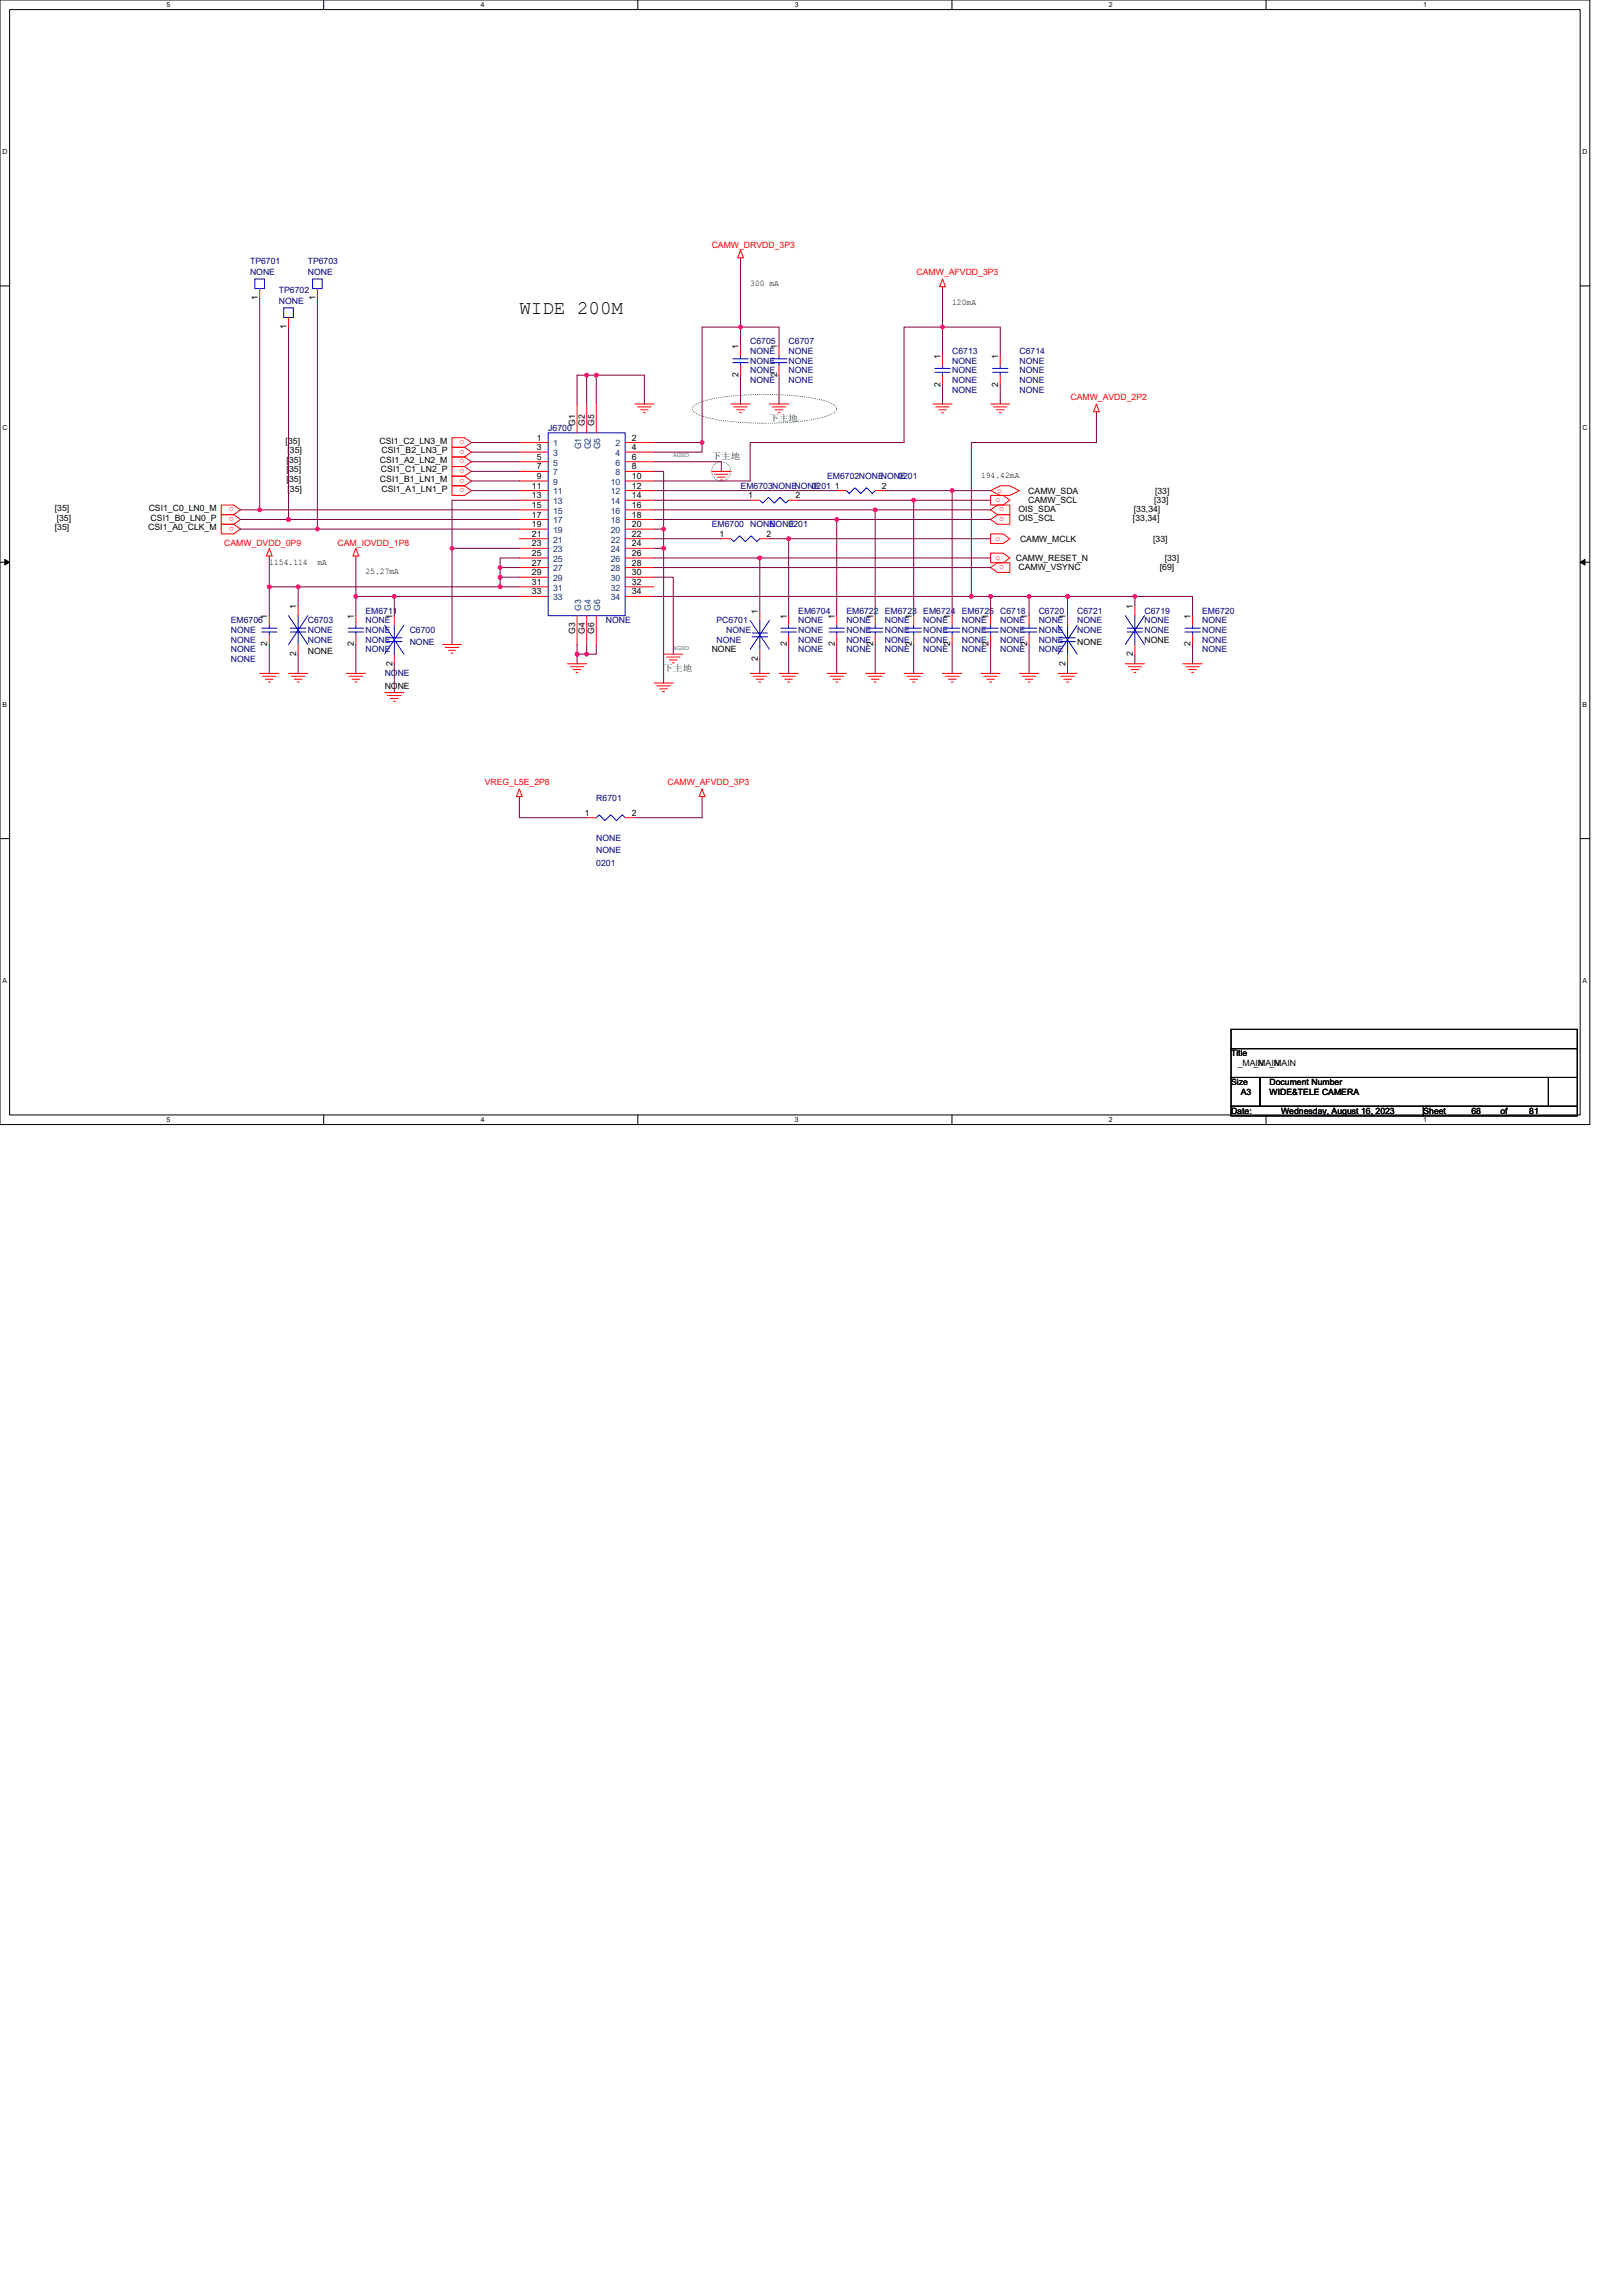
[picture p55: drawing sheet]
<svg xmlns="http://www.w3.org/2000/svg" width="210mm" height="297mm" viewBox="0 0 210 297" stroke-linecap="round" stroke-linejoin="round" font-family="sans-serif">
<defs><g id="words">
<text font-size="2.5" x="67.2" y="40.7">WIDE 200M</text>
<g font-size="1.1" fill="#000080">
<text x="32.4" y="34.1">TP6701</text>
<text x="32.4" y="35.6">NONE</text>
<text x="39.8" y="34.1">TP6703</text>
<text x="39.8" y="35.6">NONE</text>
<text x="36.1" y="37.8">TP6702</text>
<text x="36.1" y="39.3">NONE</text>
<text x="97.1" y="44.6">C6705</text>
<text x="97.1" y="45.8">NONE</text>
<text x="97.1" y="47.1">NONE</text>
<text x="102.1" y="44.6">C6707</text>
<text x="102.1" y="45.8">NONE</text>
<text x="102.1" y="47.1">NONE</text>
<text x="123.2" y="45.8">C6713</text>
<text x="123.2" y="47.1">NONE</text>
<text x="131.9" y="45.8">C6714</text>
<text x="131.9" y="47.1">NONE</text>
<text x="97.1" y="48.3">NONE</text>
<text x="97.1" y="49.5">NONE</text>
<text x="102.1" y="49.5">NONE</text>
<text x="102.1" y="48.3">NONE</text>
<text x="123.2" y="50.8">NONE</text>
<text x="123.2" y="49.5">NONE</text>
<text x="123.2" y="48.3">NONE</text>
<text x="131.9" y="48.3">NONE</text>
<text x="131.9" y="49.5">NONE</text>
<text x="131.9" y="50.8">NONE</text>
<text x="70.9" y="55.8">J6700</text>
<text x="95.8" y="63.2">EM6703NONENONE</text>
<text x="105" y="63.2">0201</text>
<text x="107" y="62">EM6702NONENONE</text>
<text x="116.2" y="62">0201</text>
<text x="92.1" y="68.2">EM6700</text>
<text x="97.1" y="68.2">NONE</text>
<text x="99.6" y="68.2">NONE</text>
<text x="102.1" y="68.2">0201</text>
<text x="29.9" y="80.7">EM6706</text>
<text x="29.9" y="81.9">NONE</text>
<text x="29.9" y="83.1">NONE</text>
<text x="39.8" y="80.7">C6703</text>
<text x="39.8" y="81.9">NONE</text>
<text x="39.8" y="83.1">NONE</text>
<text x="47.3" y="79.4">EM6711</text>
<text x="47.3" y="80.7">NONE</text>
<text x="47.3" y="83.1">NONE</text>
<text x="47.3" y="81.9">NONE</text>
<text x="53" y="81.9">C6700</text>
<text x="53" y="83.4">NONE</text>
<text x="78.4" y="80.7">NONE</text>
<text x="92.7" y="80.7">PC6701</text>
<text x="92.7" y="83.1">NONE</text>
<text x="94" y="81.9">NONE</text>
<text x="103.3" y="79.4">EM6704</text>
<text x="103.3" y="80.7">NONE</text>
<text x="103.3" y="83.1">NONE</text>
<text x="103.3" y="81.9">NONE</text>
<text x="109.5" y="79.4">EM6722</text>
<text x="109.5" y="80.7">NONE</text>
<text x="109.5" y="83.1">NONE</text>
<text x="109.5" y="81.9">NONE</text>
<text x="114.5" y="79.4">EM6723</text>
<text x="114.5" y="80.7">NONE</text>
<text x="114.5" y="83.1">NONE</text>
<text x="114.5" y="81.9">NONE</text>
<text x="119.5" y="79.4">EM6724</text>
<text x="119.5" y="80.7">NONE</text>
<text x="119.5" y="83.1">NONE</text>
<text x="119.5" y="81.9">NONE</text>
<text x="124.5" y="79.4">EM6725</text>
<text x="124.5" y="80.7">NONE</text>
<text x="124.5" y="83.1">NONE</text>
<text x="124.5" y="81.9">NONE</text>
<text x="129.4" y="79.4">C6718</text>
<text x="129.4" y="80.7">NONE</text>
<text x="129.4" y="83.1">NONE</text>
<text x="129.4" y="81.9">NONE</text>
<text x="134.4" y="79.4">C6720</text>
<text x="134.4" y="80.7">NONE</text>
<text x="134.4" y="83.1">NONE</text>
<text x="134.4" y="81.9">NONE</text>
<text x="139.4" y="79.4">C6721</text>
<text x="139.4" y="80.7">NONE</text>
<text x="139.4" y="81.9">NONE</text>
<text x="148.1" y="79.4">C6719</text>
<text x="148.1" y="80.7">NONE</text>
<text x="148.1" y="81.9">NONE</text>
<text x="155.6" y="79.4">EM6720</text>
<text x="155.6" y="80.7">NONE</text>
<text x="155.6" y="83.1">NONE</text>
<text x="155.6" y="81.9">NONE</text>
<text x="29.9" y="85.6">NONE</text>
<text x="29.9" y="84.4">NONE</text>
<text x="47.3" y="84.4">NONE</text>
<text x="49.8" y="87.5">NONE</text>
<text x="103.3" y="84.4">NONE</text>
<text x="109.5" y="84.4">NONE</text>
<text x="114.5" y="84.4">NONE</text>
<text x="119.5" y="84.4">NONE</text>
<text x="124.5" y="84.4">NONE</text>
<text x="129.4" y="84.4">NONE</text>
<text x="134.4" y="84.4">NONE</text>
<text x="155.6" y="84.4">NONE</text>
<text x="77.2" y="103.7">R6701</text>
<text x="77.2" y="108.8">NONE</text>
<text x="77.2" y="110.4">NONE</text>
<text x="77.2" y="112">0201</text>
</g>
<g font-size="1.1" fill="#f00">
<text x="92.1" y="32.1">CAMW_DRVDD_3P3</text>
<text x="118.6" y="35.6">CAMW_AFVDD_3P3</text>
<text x="138.5" y="51.8">CAMW_AVDD_2P2</text>
<text x="60.1" y="59.4" transform="rotate(-180 60.1 59.4)">o</text>
<text x="60.1" y="58.2" transform="rotate(-180 60.1 58.2)">o</text>
<text x="60.1" y="56.9" transform="rotate(-180 60.1 56.9)">o</text>
<text x="30.2" y="65.7" transform="rotate(-180 30.2 65.7)">o</text>
<text x="60.1" y="63.2" transform="rotate(-180 60.1 63.2)">o</text>
<text x="60.1" y="61.9" transform="rotate(-180 60.1 61.9)">o</text>
<text x="60.1" y="60.7" transform="rotate(-180 60.1 60.7)">o</text>
<text x="128.8" y="65">o</text>
<text x="129.1" y="63.7">o</text>
<text x="129.9" y="65.7" transform="rotate(-180 129.9 65.7)">o</text>
<text x="29" y="70.7">CAMW_DVDD_0P9</text>
<text x="30.2" y="68.1" transform="rotate(-180 30.2 68.1)">o</text>
<text x="30.2" y="66.9" transform="rotate(-180 30.2 66.9)">o</text>
<text x="43.7" y="70.7">CAM_IOVDD_1P8</text>
<text x="128.8" y="70">o</text>
<text x="129.9" y="66.9" transform="rotate(-180 129.9 66.9)">o</text>
<text x="128.8" y="72.5">o</text>
<text x="129.9" y="73.1" transform="rotate(-180 129.9 73.1)">o</text>
<text x="62.7" y="101.6">VREG_L5E_2P8</text>
<text x="86.4" y="101.6">CAMW_AFVDD_3P3</text>
</g>
<g font-size="1.1">
<text x="33.4" y="38.8" transform="rotate(-90 33.4 38.8)">1</text>
<text x="40.8" y="38.8" transform="rotate(-90 40.8 38.8)">1</text>
<text x="97.1" y="37">300 mA</text>
<text x="123.2" y="39.5">120mA</text>
<text x="37.1" y="42.6" transform="rotate(-90 37.1 42.6)">1</text>
<text x="95.6" y="45.2" transform="rotate(-90 95.6 45.2)">1</text>
<text x="100.6" y="45.2" transform="rotate(-90 100.6 45.2)">1</text>
<text x="121.7" y="46.4" transform="rotate(-90 121.7 46.4)">1</text>
<text x="129.2" y="46.4" transform="rotate(-90 129.2 46.4)">1</text>
<text x="95.6" y="48.8" transform="rotate(-90 95.6 48.8)">2</text>
<text x="100.6" y="48.8" transform="rotate(-90 100.6 48.8)">2</text>
<text x="121.7" y="50" transform="rotate(-90 121.7 50)">2</text>
<text x="129.2" y="50" transform="rotate(-90 129.2 50)">2</text>
<text x="37" y="57.4">[35]</text>
<text x="37.1" y="59.9">[35]</text>
<text x="37.2" y="58.6">[35]</text>
<text x="49.1" y="57.4">CSI1_C2_LN3_M</text>
<text x="49.2" y="59.9">CSI1_A2_LN2_M</text>
<text x="49.4" y="58.6">CSI1_B2_LN3_P</text>
<text x="69.5" y="57">1</text>
<text x="69.5" y="58.2">3</text>
<text x="69.5" y="59.5">5</text>
<text x="74.4" y="55.1" transform="rotate(-90 74.4 55.1)">G1</text>
<text x="75.7" y="55.1" transform="rotate(-90 75.7 55.1)">G2</text>
<text x="76.9" y="55.1" transform="rotate(-90 76.9 55.1)">G5</text>
<text x="81.8" y="57">2</text>
<text x="81.8" y="58.2">4</text>
<text x="81.8" y="59.5">6</text>
<text x="37.1" y="62.4">[35]</text>
<text x="37.1" y="61.1">[35]</text>
<text x="37.2" y="63.6">[35]</text>
<text x="49.2" y="62.4">CSI1_B1_LN1_M</text>
<text x="49.3" y="61.1">CSI1_C1_LN2_P</text>
<text x="49.4" y="63.6">CSI1_A1_LN1_P</text>
<text x="68.8" y="63.2">11</text>
<text x="68.8" y="64.5">13</text>
<text x="68.8" y="65.7">15</text>
<text x="69.5" y="60.7">7</text>
<text x="69.5" y="62">9</text>
<text x="81.8" y="60.7">8</text>
<text x="81.8" y="62">10</text>
<text x="81.8" y="63.2">12</text>
<text x="81.8" y="64.5">14</text>
<text x="81.8" y="65.7">16</text>
<text x="96.8" y="64.5">1</text>
<text x="102.9" y="64.5">2</text>
<text x="108" y="63.2">1</text>
<text x="114.1" y="63.2">2</text>
<text x="127" y="61.9">194.42mA</text>
<text x="133.1" y="65.1">CAMW_SCL</text>
<text x="133.1" y="63.9">CAMW_SDA</text>
<text x="149.4" y="65.1">[33]</text>
<text x="149.5" y="63.9">[33]</text>
<text x="7.1" y="68.6">[35]</text>
<text x="7.1" y="66.1">[35]</text>
<text x="7.3" y="67.3">[35]</text>
<text x="19.2" y="68.6">CSI1_A0_CLK_M</text>
<text x="19.2" y="66.1">CSI1_C0_LN0_M</text>
<text x="19.5" y="67.3">CSI1_B0_LN0_P</text>
<text x="68.8" y="67">17</text>
<text x="68.8" y="68.2">19</text>
<text x="68.8" y="69.4">21</text>
<text x="68.8" y="70.7">23</text>
<text x="68.8" y="71.9">25</text>
<text x="81.8" y="67">18</text>
<text x="81.8" y="68.2">20</text>
<text x="81.8" y="69.4">22</text>
<text x="81.8" y="70.7">24</text>
<text x="81.8" y="71.9">26</text>
<text x="93.1" y="69.4">1</text>
<text x="99.2" y="69.4">2</text>
<text x="131.8" y="67.5">OIS_SCL</text>
<text x="131.8" y="66.2">OIS_SDA</text>
<text x="132" y="70.1">CAMW_MCLK</text>
<text x="146.6" y="67.5">[33,34]</text>
<text x="146.7" y="66.2">[33,34]</text>
<text x="149.2" y="70.1">[33]</text>
<text x="34.8" y="73.1">1154.114</text>
<text x="41.1" y="73.1">mA</text>
<text x="47.3" y="74.3">25.27mA</text>
<text x="68.8" y="73.2">27</text>
<text x="68.8" y="74.4">29</text>
<text x="68.8" y="75.7">31</text>
<text x="68.8" y="76.9">33</text>
<text x="81.8" y="73.2">28</text>
<text x="81.8" y="74.4">30</text>
<text x="81.8" y="75.7">32</text>
<text x="81.8" y="76.9">34</text>
<text x="131.5" y="72.6">CAMW_RESET_N</text>
<text x="131.8" y="73.7">CAMW_VSYNC</text>
<text x="150.1" y="73.7">[69]</text>
<text x="150.7" y="72.6">[33]</text>
<text x="34.6" y="83.6" transform="rotate(-90 34.6 83.6)">2</text>
<text x="34.6" y="80" transform="rotate(-90 34.6 80)">1</text>
<text x="38.3" y="78.8" transform="rotate(-90 38.3 78.8)">1</text>
<text x="45.8" y="83.6" transform="rotate(-90 45.8 83.6)">2</text>
<text x="45.8" y="80" transform="rotate(-90 45.8 80)">1</text>
<text x="50.8" y="80" transform="rotate(-90 50.8 80)">1</text>
<text x="74.4" y="82" transform="rotate(-90 74.4 82)">G3</text>
<text x="75.7" y="82" transform="rotate(-90 75.7 82)">G4</text>
<text x="76.9" y="82" transform="rotate(-90 76.9 82)">G6</text>
<text x="98.1" y="79.4" transform="rotate(-90 98.1 79.4)">1</text>
<text x="101.8" y="83.6" transform="rotate(-90 101.8 83.6)">2</text>
<text x="101.8" y="80" transform="rotate(-90 101.8 80)">1</text>
<text x="108" y="83.6" transform="rotate(-90 108 83.6)">2</text>
<text x="108" y="80" transform="rotate(-90 108 80)">1</text>
<text x="113" y="83.6" transform="rotate(-90 113 83.6)">2</text>
<text x="113" y="80" transform="rotate(-90 113 80)">1</text>
<text x="118" y="83.6" transform="rotate(-90 118 83.6)">2</text>
<text x="118" y="80" transform="rotate(-90 118 80)">1</text>
<text x="123" y="83.6" transform="rotate(-90 123 83.6)">2</text>
<text x="123" y="80" transform="rotate(-90 123 80)">1</text>
<text x="127.9" y="83.6" transform="rotate(-90 127.9 83.6)">2</text>
<text x="127.9" y="80" transform="rotate(-90 127.9 80)">1</text>
<text x="132.9" y="83.6" transform="rotate(-90 132.9 83.6)">2</text>
<text x="132.9" y="80" transform="rotate(-90 132.9 80)">1</text>
<text x="137.9" y="80" transform="rotate(-90 137.9 80)">1</text>
<text x="139.4" y="83.4">NONE</text>
<text x="146.6" y="78.8" transform="rotate(-90 146.6 78.8)">1</text>
<text x="148.1" y="83.1">NONE</text>
<text x="154.1" y="83.6" transform="rotate(-90 154.1 83.6)">2</text>
<text x="154.1" y="80" transform="rotate(-90 154.1 80)">1</text>
<text x="38.3" y="84.9" transform="rotate(-90 38.3 84.9)">2</text>
<text x="39.8" y="84.6">NONE</text>
<text x="49.8" y="89.1">NONE</text>
<text x="50.8" y="86.1" transform="rotate(-90 50.8 86.1)">2</text>
<text x="92.1" y="84.4">NONE</text>
<text x="98.1" y="85.5" transform="rotate(-90 98.1 85.5)">2</text>
<text x="137.9" y="86.1" transform="rotate(-90 137.9 86.1)">2</text>
<text x="146.6" y="84.9" transform="rotate(-90 146.6 84.9)">2</text>
<text x="75.7" y="105.5">1</text>
<text x="81.8" y="105.5">2</text>
<text x="159.3" y="136.7">Title</text>
<text x="160.2" y="137.9">_MAIN _MAIN</text>
<text x="162.2" y="137.9">_MAIN</text>
<text x="159.3" y="140.4">Size</text>
<text x="160.6" y="141.6">A3</text>
<text x="164.3" y="140.4">Document Number</text>
<text x="164.3" y="141.6">WIDE&amp;TELE CAMERA</text>
<text x="159.3" y="144.1">Date:</text>
<text x="165.8" y="144.1">Wednesday, August 16, 2023</text>
<text x="184.2" y="144.1">Sheet</text>
<text x="190.4" y="144.1">68</text>
<text x="194.2" y="144.1">of</text>
<text x="197.9" y="144.1">81</text>
</g>
<g font-size="1.1" fill="#004080">
<text x="71.6" y="57.8">1</text>
<text x="71.6" y="59">3</text>
<text x="75.2" y="58.1" transform="rotate(-90 75.2 58.1)">G1</text>
<text x="76.4" y="58.1" transform="rotate(-90 76.4 58.1)">G2</text>
<text x="77.7" y="58.1" transform="rotate(-90 77.7 58.1)">G5</text>
<text x="79.7" y="57.8">2</text>
<text x="79.7" y="59">4</text>
<text x="71.6" y="60.2">5</text>
<text x="71.6" y="61.5">7</text>
<text x="71.6" y="62.7">9</text>
<text x="71.6" y="64">11</text>
<text x="71.6" y="65.2">13</text>
<text x="79" y="62.7">10</text>
<text x="79" y="64">12</text>
<text x="79" y="65.2">14</text>
<text x="79.7" y="60.2">6</text>
<text x="79.7" y="61.5">8</text>
<text x="71.6" y="66.5">15</text>
<text x="71.6" y="67.7">17</text>
<text x="71.6" y="69">19</text>
<text x="71.6" y="70.2">21</text>
<text x="71.6" y="71.4">23</text>
<text x="79" y="66.5">16</text>
<text x="79" y="67.7">18</text>
<text x="79" y="69">20</text>
<text x="79" y="70.2">22</text>
<text x="79" y="71.4">24</text>
<text x="71.6" y="72.7">25</text>
<text x="71.6" y="73.9">27</text>
<text x="71.6" y="75.2">29</text>
<text x="71.6" y="76.4">31</text>
<text x="71.6" y="77.7">33</text>
<text x="79" y="72.7">26</text>
<text x="79" y="73.9">28</text>
<text x="79" y="75.2">30</text>
<text x="79" y="76.4">32</text>
<text x="79" y="77.7">34</text>
<text x="75.2" y="79" transform="rotate(-90 75.2 79)">G3</text>
<text x="76.4" y="79" transform="rotate(-90 76.4 79)">G4</text>
<text x="77.7" y="79" transform="rotate(-90 77.7 79)">G6</text>
</g>
<g font-size="1.1" fill="#008000">
<text x="92.1" y="59.4">单放单</text>
<text x="99.6" y="54.4">单放单</text>
<text x="85.9" y="86.8">单放单</text>
</g>
<g font-size=".9">
<text x="21.6" y=".9">5</text>
<text x="62.2" y=".9">4</text>
<text x="102.9" y=".9">3</text>
<text x="143.5" y=".9">2</text>
<text x="184.2" y=".9">1</text>
<text x=".3" y="19.9">D</text>
<text x="204.8" y="19.9">D</text>
<text x=".3" y="55.7">C</text>
<text x="204.8" y="55.7">C</text>
<text x=".3" y="91.4">B</text>
<text x="204.8" y="91.4">B</text>
<text x=".3" y="127.2">A</text>
<text x="204.8" y="127.2">A</text>
<text x="21.6" y="145.2">5</text>
<text x="62.2" y="145.2">4</text>
<text x="102.9" y="145.2">3</text>
<text x="143.5" y="145.2">2</text>
<text x="184.2" y="145.2">1</text>
</g>
<g font-size=".9" fill="#008000">
<text x="87.1" y="59.2">AGND</text>
<text x="87.1" y="84.1">AGND</text>
</g>
</g></defs>
<path d="M0 0h205.7v145.5h-205.7zM1.2 1.2h203.3v143h-203.3z" fill="none" stroke="#000" stroke-width=".13"/>
<g fill="#fff">
<path d="M21.6 .1h.5v1h-.5z"/>
<path d="M21.6 144.4h.5v1h-.5z"/>
</g>
<path d="M41.9 0v1.2M41.9 144.2v1.3" fill="none" stroke="#000" stroke-width=".13"/>
<g fill="#fff">
<path d="M62.2 .1h.5v1h-.5z"/>
<path d="M62.2 144.4h.5v1h-.5z"/>
</g>
<path d="M82.5 0v1.2M82.5 144.2v1.3" fill="none" stroke="#000" stroke-width=".13"/>
<g fill="#fff">
<path d="M102.9 .1h.5v1h-.5z"/>
<path d="M102.9 144.4h.5v1h-.5z"/>
</g>
<path d="M123.2 0v1.2M123.2 144.2v1.3" fill="none" stroke="#000" stroke-width=".13"/>
<g fill="#fff">
<path d="M143.5 .1h.5v1h-.5z"/>
<path d="M143.5 144.4h.5v1h-.5z"/>
</g>
<path d="M163.8 0v1.2M163.8 144.2v1.3" fill="none" stroke="#000" stroke-width=".13"/>
<g fill="#fff">
<path d="M184.2 .1h.5v1h-.5z"/>
<path d="M184.2 144.4h.5v1h-.5z"/>
<path d="M.3 19.1h.7v1h-.7z"/>
<path d="M204.8 19.1h.6v1h-.6z"/>
<path d="M.3 54.9h.7v1h-.7z"/>
<path d="M204.8 54.9h.6v1h-.6z"/>
</g>
<path d="M0 37h1.2M204.5 37h1.2" fill="none" stroke="#000" stroke-width=".13"/>
<g fill="#fff">
<path d="M.3 90.6h.6v1h-.6z"/>
<path d="M204.8 90.6h.6v1h-.6z"/>
</g>
<path d="M0 72.7h1.2M.6 72.4l.6 .3-.6 .4zM204.5 72.7l.6-.3v.7zM204.5 72.7h1.2" fill="none" stroke="#000" stroke-width=".13"/>
<path d="M.6 72.4l.6 .3-.6 .4zM204.5 72.7l.6-.3v.7z" fill="#000"/>
<g fill="#fff">
<path d="M.3 126.4h.6v1h-.6z"/>
<path d="M204.8 126.4h.6v1h-.6z"/>
</g>
<path d="M0 108.5h1.2M204.5 108.5h1.2M159.3 133.2h44.8v2.5h-44.8zM159.3 135.7h44.8v3.7h-44.8zM159.3 139.4h3.7v3.7h-3.7zM163 139.4h37.4v3.7h-37.4zM200.4 139.4h3.7v3.7h-3.7zM159.3 143.1h24.9v1.3h-24.9zM184.2 143.1h19.9v1.3h-19.9z" fill="none" stroke="#000" stroke-width=".13"/>
<g fill="none" stroke="#008000" stroke-width=".13">
<path d="M89.7 52.6a5.1 5.1 0 0 1 2.6-1 38.8 38.8 0 0 1 14.2 .2l1.3 .5 .4 .3 .1 .3-.1 .3a5.1 5.1 0 0 1-2.7 1 38.6 38.6 0 0 1-14.1-.2l-1.3-.5-.4-.3-.1-.3z"/>
<circle cx="93.3" cy="61" r="1.24"/>
</g>
<g fill="none" stroke="#f00" stroke-width=".13">
<path d="M33.6 37.3v1.3M41.1 37.3v1.3M95.8 33.4v.2M95.8 32.4l.4 1h-.7zM122 37.1v.2M122 36.1l.3 1h-.7zM37.3 41.1v1.2M58.5 56.6h1.6l.9 .6-.9 .7h-1.6zM60.1 59.1h-1.6v1.3h1.6M60.1 57.9h-1.6v1.2h1.6M60.1 59.1l.9 .6-.9 .7M60.1 57.9l.9 .6-.9 .6"/>
<path d="M67.2 57.2h3.7M67.2 58.5h3.7M67.2 59.7h3.7M74.7 52.3v3.7M75.9 52.3v3.7M77.2 52.3v3.7M80.9 57.2h3.7M80.9 58.5h3.7M80.9 59.7h3.7M82.1 52.3h2.5M82.5 52.6h1.8M82.9 53h1"/>
<path d="M83.3 53.4h.2M94.6 52.3h2.5M95 52.6h1.7M95.3 53h1M95.7 53.4h.3M95.8 44.8v1.2M95.8 47.3v1.2M99.6 52.3h2.5M99.9 52.6h1.8M100.3 53h1M100.7 53.4h.2M100.8 44.8v1.2"/>
<path d="M100.8 47.3v1.2M120.7 52.3h2.5M121.1 52.6h1.7M121.5 53h1M121.8 53.4h.3M122 46v1.3M122 48.5v1.3M128.2 52.3h2.5M128.6 52.6h1.7M128.9 53h1M129.3 53.4h.3M129.4 46v1.3"/>
<path d="M129.4 48.5v1.3M141.9 53.3v.2M141.9 52.3l.4 1h-.8zM28.6 67.8h1.6l.9 .7-.9 .6h-1.6zM28.6 65.3h1.6l.9 .7-.9 .6h-1.6zM30.2 66.6h-1.6v1.2h1.6M30.2 66.6l.9 .6-.9 .6M34.8 71.9v.3M34.8 79.7v1.2M34.8 70.9l.4 1h-.7zM38.6 78.4v1.3M46.1 70.9l.3 1h-.7z"/>
<path d="M46.1 71.9v.3M46.1 79.7v1.2M51 79.7v1.2M58.5 62.9h1.6l.9 .6-.9 .6h-1.6zM60.1 61.6h-1.6v1.3h1.6M60.1 60.4h-1.6v1.2h1.6M60.1 61.6l.9 .6-.9 .7M60.1 60.4l.9 .6-.9 .6M67.2 61h3.7M67.2 62.2h3.7M67.2 63.5h3.7M67.2 64.7h3.7"/>
<path d="M67.2 66h3.7M67.2 67.2h3.7M67.2 68.5h3.7M67.2 69.7h3.7M67.2 70.9h3.7M67.2 72.2h3.7M67.2 73.4h3.7M67.2 74.7h3.7M67.2 75.9h3.7M67.2 77.2h3.7M74.7 79.7v3.7M75.9 79.7v3.7"/>
<path d="M77.2 79.7v3.7M80.9 61h3.7M80.9 62.2h3.7M80.9 63.5h3.7M80.9 64.7h3.7M80.9 66h3.7M80.9 67.2h3.7M80.9 68.5h3.7M80.9 69.7h3.7M80.9 70.9h3.7M80.9 72.2h3.7M80.9 73.4h3.7"/>
<path d="M80.9 74.7h3.7M80.9 75.9h3.7M80.9 77.2h3.7M92.1 61h2.5M92.5 61.4h1.7M92.9 61.7h.9M93.2 62.1h.3M93.3 69.7h1.3M97.1 64.7h1.2M98.3 69.7h1.3M98.3 79v1.3M102.1 79.7v1.2"/>
<path d="M102.1 64.7h1.2M108.3 63.5h1.2M108.3 79.7v1.2M113.3 79.7v1.2M113.3 63.5h1.2M118.2 79.7v1.2M123.2 79.7v1.2M128.2 67.2l.9-.6h1.6v1.2h-1.6zM128.2 66l.9-.7h1.6v1.3h-1.6zM128.2 73.4l.9-.6h1.6v1.3h-1.6zM128.2 63.5l1.2-.6h1.3l1.2 .6-1.2 .6h-1.3zM128.2 79.7v1.2"/>
<path d="M128.2 71.6h1.6l.9 .6-.9 .6h-1.6zM128.2 69.1h1.6l.9 .6-.9 .6h-1.6zM128.2 64.1h1.6l.9 .6-.9 .6h-1.6zM133.2 79.7v1.2M138.2 79.7v1.2M146.9 78.4v1.3M154.3 79.7v1.2M33.6 87.1h2.5M34 87.5h1.7M34.4 87.9h.9M34.7 88.2h.3M34.8 82.1v1.3"/>
<path d="M37.3 87.1h2.5M37.7 87.5h1.8M38.1 87.9h1M38.5 88.2h.2M38.6 83.4v1.2M44.8 87.1h2.5M45.2 87.5h1.7M45.6 87.9h.9M45.9 88.2h.3M46.1 82.1v1.3M49.8 89.6h2.5M50.2 90h1.7"/>
<path d="M50.5 90.4h1M50.9 90.7h.3M51 84.6v1.3M57.3 83.4h2.4M57.6 83.8h1.8M58 84.1h1M58.4 84.5h.2M73.4 85.9h2.5M73.8 86.2h1.7M74.2 86.6h1M74.5 87h.3M84.6 88.4h2.5"/>
<path d="M85 88.7h1.7M85.4 89.1h1M85.8 89.5h.2M85.9 84.6h2.5M86.3 85h1.7M86.6 85.4h1M87 85.7h.3M97.1 87.1h2.5M97.5 87.5h1.7M97.8 87.9h1M98.2 88.2h.3M98.3 84v1.3"/>
<path d="M100.8 87.1h2.5M101.2 87.5h1.7M101.6 87.9h1M101.9 88.2h.3M102.1 82.1v1.3M107 87.1h2.5M107.4 87.5h1.8M107.8 87.9h1M108.2 88.2h.2M108.3 82.1v1.3M112 87.1h2.5M112.4 87.5h1.7"/>
<path d="M112.8 87.9h1M113.1 88.2h.3M113.3 82.1v1.3M117 87.1h2.5M117.4 87.5h1.7M117.7 87.9h1M118.1 88.2h.3M118.2 82.1v1.3M122 87.1h2.5M122.3 87.5h1.8M122.7 87.9h1M123.1 88.2h.2"/>
<path d="M123.2 82.1v1.3M127 87.1h2.4M127.3 87.5h1.8M127.7 87.9h1M128.1 88.2h.2M128.2 82.1v1.3M131.9 87.1h2.5M132.3 87.5h1.7M132.7 87.9h1M133 88.2h.3M133.2 82.1v1.3M136.9 87.1h2.5"/>
<path d="M137.3 87.5h1.7M137.7 87.9h.9M138 88.2h.3M138.2 84.6v1.3M145.6 85.9h2.5M146 86.2h1.7M146.4 86.6h1M146.7 87h.3M146.9 83.4v1.2M153.1 85.9h2.5M153.5 86.2h1.7M153.8 86.6h1"/>
<path d="M154.2 87h.3M154.3 82.1v1.3M67.2 103.1v.2M67.2 102.1l.4 1h-.8zM75.9 105.8h1.3M80.9 105.8h1.2M90.9 103.1v.2M90.9 102.1l.3 1h-.7z"/>
</g>
<g fill="none" stroke="#00f" stroke-width=".13">
<path d="M33 36.1h1.2v1.2h-1.2zM36.7 39.8h1.3v1.3h-1.3zM40.4 36.1h1.3v1.2h-1.3zM70.9 56h10v23.7h-10zM94.8 46.4h2M94.8 46.9h2M95.8 46v.4M95.8 46.9v.4M99.8 46.4h2M99.8 46.9h2M100.8 46v.4M100.8 46.9v.4"/>
<path d="M121 47.7h2M121 48.2h2M122 47.3v.4M122 48.2v.3M128.4 47.7h2M128.4 48.2h2M129.4 47.3v.4M129.4 48.2v.3M37.3 79.7l2.5 3.7M38.6 79.7v1.6M39.8 79.7l-2.5 3.7M94.6 69.7l.4 .4 .7-.8 .8 .8 .7-.8 .7 .8 .4-.4"/>
<path d="M98.3 64.7l.4 .4 .7-.8 .8 .8 .7-.8 .8 .8 .4-.4M109.5 63.5l.4 .3 .7-.7 .8 .7 .7-.7 .8 .7 .4-.3M145.6 79.7l2.5 3.7M146.9 79.7v1.6M148.1 79.7l-2.5 3.7M33.9 81.3h1.9M33.9 81.8h1.9M34.8 80.9v.4M34.8 81.8v.3M37.6 81.3h2M37.6 81.8h2M38.6 81.8v1.6"/>
<path d="M45.1 81.3h1.9M45.1 81.8h1.9M46.1 80.9v.4M46.1 81.8v.3M49.8 80.9l2.5 3.7M50 82.5h2M50 83h2M51 80.9v1.6M51 83v1.6M52.3 80.9l-2.5 3.7M97.1 80.3l2.5 3.7M97.3 81.9h2"/>
<path d="M97.3 82.4h2M98.3 80.3v1.6M98.3 82.4v1.6M99.6 80.3l-2.5 3.7M101.1 81.3h2M101.1 81.8h2M102.1 80.9v.4M102.1 81.8v.3M107.3 81.3h2M107.3 81.8h2M108.3 80.9v.4M108.3 81.8v.3"/>
<path d="M112.3 81.3h2M112.3 81.8h2M113.3 80.9v.4M113.3 81.8v.3M117.2 81.3h2M117.2 81.8h2M118.2 80.9v.4M118.2 81.8v.3M122.2 81.3h2M122.2 81.8h2M123.2 80.9v.4M123.2 81.8v.3"/>
<path d="M127.2 81.3h2M127.2 81.8h2M128.2 80.9v.4M128.2 81.8v.3M132.2 81.3h2M132.2 81.8h2M133.2 80.9v.4M133.2 81.8v.3M136.9 80.9l2.5 3.7M137.2 82.5h1.9M137.2 83h1.9M138.2 80.9v1.6"/>
<path d="M138.2 83v1.6M139.4 80.9l-2.5 3.7M145.9 81.3h2M145.9 81.8h2M146.9 81.8v1.6M153.3 81.3h2M153.3 81.8h2M154.3 80.9v.4M154.3 81.8v.3M77.2 105.8l.3-.4 .8 .8 .7-.8 .8 .8 .7-.8 .4 .4"/>
</g>
<path d="M74.7 84.6h1.2" fill="none" stroke="#800040" stroke-width=".13"/>
<circle cx="75.9" cy="84.6" r=".24" fill="#f0f"/>
<circle cx="75.9" cy="84.6" r=".24" fill="none" stroke="#f0f" stroke-width=".13"/>
<path d="M75.9 48.5h-1.2v3.8" fill="none" stroke="#800040" stroke-width=".13"/>
<circle cx="75.9" cy="48.5" r=".24" fill="#f0f"/>
<circle cx="75.9" cy="48.5" r=".24" fill="none" stroke="#f0f" stroke-width=".13"/>
<path d="M77.2 48.5h-1.3v3.8M77.2 48.5v3.8M77.2 48.5h6.2v3.8" fill="none" stroke="#800040" stroke-width=".13"/>
<circle cx="77.2" cy="48.5" r=".24" fill="#f0f"/>
<circle cx="77.2" cy="48.5" r=".24" fill="none" stroke="#f0f" stroke-width=".13"/>
<path d="M33.6 38.6v27.4h-2.5M41.1 38.6v29.9h-10M37.3 42.3v24.9h-6.2M38.6 78.4v-2.5h-3.8v3.8M46.1 72.2v5M34.8 83.4v3.7M38.6 84.6v2.5" fill="none" stroke="#800040" stroke-width=".13"/>
<circle cx="46" cy="77.2" r=".24" fill="#f0f"/>
<circle cx="46" cy="77.2" r=".24" fill="none" stroke="#f0f" stroke-width=".13"/>
<path d="M95.8 33.6v8.7" fill="none" stroke="#800040" stroke-width=".13"/>
<circle cx="95.8" cy="42.3" r=".24" fill="#f0f"/>
<circle cx="95.8" cy="42.3" r=".24" fill="none" stroke="#f0f" stroke-width=".13"/>
<path d="M122 37.3v5" fill="none" stroke="#800040" stroke-width=".13"/>
<circle cx="122" cy="42.3" r=".24" fill="#f0f"/>
<circle cx="122" cy="42.3" r=".24" fill="none" stroke="#f0f" stroke-width=".13"/>
<path d="M84.6 59.7h8.7M99.6 69.7h2.5M128.2 72.2h-29.9v6.8" fill="none" stroke="#800040" stroke-width=".13"/>
<circle cx="98.3" cy="72.2" r=".24" fill="#f0f"/>
<circle cx="98.3" cy="72.2" r=".24" fill="none" stroke="#f0f" stroke-width=".13"/>
<path d="M95.8 44.8v-2.5h5v2.5M95.8 48.5v3.8M100.8 48.5v3.8M122 46v-3.7h7.4v3.7M122 49.8v2.5M129.4 49.8v2.5M34.8 72.2v3.7M46.1 79.7v-2.5h4.9v2.5M58.5 64.7v6.2M46.1 83.4v3.7M98.3 85.3v1.8M102.1 83.4v3.7" fill="none" stroke="#800040" stroke-width=".13"/>
<circle cx="34.8" cy="75.9" r=".24" fill="#f0f"/>
<circle cx="34.8" cy="75.9" r=".24" fill="none" stroke="#f0f" stroke-width=".13"/>
<path d="M58.5 64.7h8.7M58.5 70.9v12.5" fill="none" stroke="#800040" stroke-width=".13"/>
<circle cx="58.5" cy="70.9" r=".24" fill="#f0f"/>
<circle cx="58.5" cy="70.9" r=".24" fill="none" stroke="#f0f" stroke-width=".13"/>
<path d="M90.9 42.3v14.9h-6.3M58.5 70.9h8.7" fill="none" stroke="#800040" stroke-width=".13"/>
<circle cx="90.9" cy="57.2" r=".24" fill="#f0f"/>
<circle cx="90.9" cy="57.2" r=".24" fill="none" stroke="#f0f" stroke-width=".13"/>
<path d="M90.9 42.3h4.9M102.1 69.7v10" fill="none" stroke="#800040" stroke-width=".13"/>
<circle cx="102.1" cy="69.7" r=".24" fill="#f0f"/>
<circle cx="102.1" cy="69.7" r=".24" fill="none" stroke="#f0f" stroke-width=".13"/>
<path d="M84.6 61h1.3v7.5" fill="none" stroke="#800040" stroke-width=".13"/>
<circle cx="85.9" cy="68.4" r=".24" fill="#f0f"/>
<circle cx="85.9" cy="68.4" r=".24" fill="none" stroke="#f0f" stroke-width=".13"/>
<path d="M33.6 66h33.6M84.6 69.7h8.7" fill="none" stroke="#800040" stroke-width=".13"/>
<circle cx="33.6" cy="66" r=".24" fill="#f0f"/>
<circle cx="33.6" cy="66" r=".24" fill="none" stroke="#f0f" stroke-width=".13"/>
<path d="M37.3 67.2h29.9" fill="none" stroke="#800040" stroke-width=".13"/>
<circle cx="37.3" cy="67.2" r=".24" fill="#f0f"/>
<circle cx="37.3" cy="67.2" r=".24" fill="none" stroke="#f0f" stroke-width=".13"/>
<path d="M41.1 68.5h26.1" fill="none" stroke="#800040" stroke-width=".13"/>
<circle cx="41.1" cy="68.4" r=".24" fill="#f0f"/>
<circle cx="41.1" cy="68.4" r=".24" fill="none" stroke="#f0f" stroke-width=".13"/>
<path d="M74.7 83.4v2.5M75.9 83.4v1.2h1.3v-1.2" fill="none" stroke="#800040" stroke-width=".13"/>
<circle cx="74.7" cy="84.6" r=".24" fill="#f0f"/>
<circle cx="74.7" cy="84.6" r=".24" fill="none" stroke="#f0f" stroke-width=".13"/>
<path d="M64.7 73.4v1.3h2.5M67.2 72.2h-2.5v1.2h2.5" fill="none" stroke="#800040" stroke-width=".13"/>
<circle cx="64.7" cy="74.7" r=".24" fill="#f0f"/>
<circle cx="64.7" cy="74.7" r=".24" fill="none" stroke="#f0f" stroke-width=".13"/>
<circle cx="64.7" cy="73.4" r=".24" fill="#f0f"/>
<circle cx="64.7" cy="73.4" r=".24" fill="none" stroke="#f0f" stroke-width=".13"/>
<path d="M38.6 75.9h26.1M64.7 74.7v1.2h2.5" fill="none" stroke="#800040" stroke-width=".13"/>
<circle cx="64.7" cy="75.9" r=".24" fill="#f0f"/>
<circle cx="64.7" cy="75.9" r=".24" fill="none" stroke="#f0f" stroke-width=".13"/>
<circle cx="38.6" cy="75.9" r=".24" fill="#f0f"/>
<circle cx="38.6" cy="75.9" r=".24" fill="none" stroke="#f0f" stroke-width=".13"/>
<path d="M51 77.2h16.2" fill="none" stroke="#800040" stroke-width=".13"/>
<circle cx="51" cy="77.2" r=".24" fill="#f0f"/>
<circle cx="51" cy="77.2" r=".24" fill="none" stroke="#f0f" stroke-width=".13"/>
<path d="M90.9 57.2v1.3h-6.3M122 42.3h-5v14.9M84.6 62.2h12.5M84.6 64.7h12.5M84.6 63.5h23.7M84.6 68.5h1.3v2.4M84.6 70.9h1.3v17.5" fill="none" stroke="#800040" stroke-width=".13"/>
<circle cx="85.9" cy="70.9" r=".24" fill="#f0f"/>
<circle cx="85.9" cy="70.9" r=".24" fill="none" stroke="#f0f" stroke-width=".13"/>
<path d="M117 57.2h-19.9v5M84.6 72.2h13.7M84.6 74.7h2.5v9.9M84.6 73.4h43.6M84.6 77.2h41.1M128.2 77.2h5M128.2 83.4v3.7M154.3 83.4v2.5" fill="none" stroke="#800040" stroke-width=".13"/>
<circle cx="128.2" cy="77.2" r=".24" fill="#f0f"/>
<circle cx="128.2" cy="77.2" r=".24" fill="none" stroke="#f0f" stroke-width=".13"/>
<circle cx="133.2" cy="77.2" r=".24" fill="#f0f"/>
<circle cx="133.2" cy="77.2" r=".24" fill="none" stroke="#f0f" stroke-width=".13"/>
<path d="M84.6 66h28.7M146.9 78.4v-1.2h7.4v2.5" fill="none" stroke="#800040" stroke-width=".13"/>
<circle cx="113.3" cy="66" r=".24" fill="#f0f"/>
<circle cx="113.3" cy="66" r=".24" fill="none" stroke="#f0f" stroke-width=".13"/>
<path d="M84.6 67.2h23.7v12.5M102.1 69.7h26.1M103.3 64.7h14.9M114.5 63.5h8.7M125.7 77.2h2.5v2.5M51 85.9v3.7M146.9 84.6v1.3" fill="none" stroke="#800040" stroke-width=".13"/>
<circle cx="108.3" cy="67.2" r=".24" fill="#f0f"/>
<circle cx="108.3" cy="67.2" r=".24" fill="none" stroke="#f0f" stroke-width=".13"/>
<path d="M108.3 67.2h19.9M118.2 64.7v15M128.2 66h-14.9v13.7" fill="none" stroke="#800040" stroke-width=".13"/>
<circle cx="118.2" cy="64.7" r=".24" fill="#f0f"/>
<circle cx="118.2" cy="64.7" r=".24" fill="none" stroke="#f0f" stroke-width=".13"/>
<path d="M118.2 64.7h10M123.2 63.5v16.2" fill="none" stroke="#800040" stroke-width=".13"/>
<circle cx="123.2" cy="63.5" r=".24" fill="#f0f"/>
<circle cx="123.2" cy="63.5" r=".24" fill="none" stroke="#f0f" stroke-width=".13"/>
<g fill="none" stroke="#800040" stroke-width=".13">
<path d="M61 59.7h6.2M61 58.5h6.2M61 57.2h6.2M93.3 59.7v1.3M141.9 57.2h-16.2v20M61 63.5h6.2M61 62.2h6.2M61 61h6.2M123.2 63.5h5M108.3 83.4v3.7M113.3 83.4v3.7M118.2 83.4v3.7"/>
<path d="M123.2 83.4v3.7"/>
</g>
<circle cx="125.7" cy="77.2" r=".24" fill="#f0f"/>
<circle cx="125.7" cy="77.2" r=".24" fill="none" stroke="#f0f" stroke-width=".13"/>
<path d="M141.9 53.5v3.7M138.2 77.2h-5v2.5M146.9 77.2h-8.7v2.5" fill="none" stroke="#800040" stroke-width=".13"/>
<circle cx="138.1" cy="77.2" r=".24" fill="#f0f"/>
<circle cx="138.1" cy="77.2" r=".24" fill="none" stroke="#f0f" stroke-width=".13"/>
<circle cx="146.9" cy="77.2" r=".24" fill="#f0f"/>
<circle cx="146.9" cy="77.2" r=".24" fill="none" stroke="#f0f" stroke-width=".13"/>
<path d="M133.2 83.4v3.7M138.2 85.9v1.2M67.2 103.3v2.5h8.7M90.9 103.3v2.5h-8.8" fill="none" stroke="#800040" stroke-width=".13"/>
<circle cx="75.9" cy="84.6" r=".24" fill="#f0f"/>
<circle cx="75.9" cy="84.6" r=".24" fill="none" stroke="#f0f" stroke-width=".13"/>
<circle cx="75.9" cy="48.5" r=".24" fill="#f0f"/>
<circle cx="75.9" cy="48.5" r=".24" fill="none" stroke="#f0f" stroke-width=".13"/>
<circle cx="77.2" cy="48.5" r=".24" fill="#f0f"/>
<circle cx="77.2" cy="48.5" r=".24" fill="none" stroke="#f0f" stroke-width=".13"/>
<circle cx="46" cy="77.2" r=".24" fill="#f0f"/>
<circle cx="46" cy="77.2" r=".24" fill="none" stroke="#f0f" stroke-width=".13"/>
<circle cx="95.8" cy="42.3" r=".24" fill="#f0f"/>
<circle cx="95.8" cy="42.3" r=".24" fill="none" stroke="#f0f" stroke-width=".13"/>
<circle cx="122" cy="42.3" r=".24" fill="#f0f"/>
<circle cx="122" cy="42.3" r=".24" fill="none" stroke="#f0f" stroke-width=".13"/>
<circle cx="98.3" cy="72.2" r=".24" fill="#f0f"/>
<circle cx="98.3" cy="72.2" r=".24" fill="none" stroke="#f0f" stroke-width=".13"/>
<circle cx="34.8" cy="75.9" r=".24" fill="#f0f"/>
<circle cx="34.8" cy="75.9" r=".24" fill="none" stroke="#f0f" stroke-width=".13"/>
<circle cx="58.5" cy="70.9" r=".24" fill="#f0f"/>
<circle cx="58.5" cy="70.9" r=".24" fill="none" stroke="#f0f" stroke-width=".13"/>
<circle cx="90.9" cy="57.2" r=".24" fill="#f0f"/>
<circle cx="90.9" cy="57.2" r=".24" fill="none" stroke="#f0f" stroke-width=".13"/>
<circle cx="102.1" cy="69.7" r=".24" fill="#f0f"/>
<circle cx="102.1" cy="69.7" r=".24" fill="none" stroke="#f0f" stroke-width=".13"/>
<circle cx="85.9" cy="68.4" r=".24" fill="#f0f"/>
<circle cx="85.9" cy="68.4" r=".24" fill="none" stroke="#f0f" stroke-width=".13"/>
<circle cx="33.6" cy="66" r=".24" fill="#f0f"/>
<circle cx="33.6" cy="66" r=".24" fill="none" stroke="#f0f" stroke-width=".13"/>
<circle cx="37.3" cy="67.2" r=".24" fill="#f0f"/>
<circle cx="37.3" cy="67.2" r=".24" fill="none" stroke="#f0f" stroke-width=".13"/>
<circle cx="41.1" cy="68.4" r=".24" fill="#f0f"/>
<circle cx="41.1" cy="68.4" r=".24" fill="none" stroke="#f0f" stroke-width=".13"/>
<circle cx="74.7" cy="84.6" r=".24" fill="#f0f"/>
<circle cx="74.7" cy="84.6" r=".24" fill="none" stroke="#f0f" stroke-width=".13"/>
<circle cx="64.7" cy="74.7" r=".24" fill="#f0f"/>
<circle cx="64.7" cy="74.7" r=".24" fill="none" stroke="#f0f" stroke-width=".13"/>
<circle cx="64.7" cy="73.4" r=".24" fill="#f0f"/>
<circle cx="64.7" cy="73.4" r=".24" fill="none" stroke="#f0f" stroke-width=".13"/>
<circle cx="64.7" cy="75.9" r=".24" fill="#f0f"/>
<circle cx="64.7" cy="75.9" r=".24" fill="none" stroke="#f0f" stroke-width=".13"/>
<circle cx="38.6" cy="75.9" r=".24" fill="#f0f"/>
<circle cx="38.6" cy="75.9" r=".24" fill="none" stroke="#f0f" stroke-width=".13"/>
<circle cx="51" cy="77.2" r=".24" fill="#f0f"/>
<circle cx="51" cy="77.2" r=".24" fill="none" stroke="#f0f" stroke-width=".13"/>
<circle cx="85.9" cy="70.9" r=".24" fill="#f0f"/>
<circle cx="85.9" cy="70.9" r=".24" fill="none" stroke="#f0f" stroke-width=".13"/>
<circle cx="128.2" cy="77.2" r=".24" fill="#f0f"/>
<circle cx="128.2" cy="77.2" r=".24" fill="none" stroke="#f0f" stroke-width=".13"/>
<circle cx="133.2" cy="77.2" r=".24" fill="#f0f"/>
<circle cx="133.2" cy="77.2" r=".24" fill="none" stroke="#f0f" stroke-width=".13"/>
<circle cx="113.3" cy="66" r=".24" fill="#f0f"/>
<circle cx="113.3" cy="66" r=".24" fill="none" stroke="#f0f" stroke-width=".13"/>
<circle cx="108.3" cy="67.2" r=".24" fill="#f0f"/>
<circle cx="108.3" cy="67.2" r=".24" fill="none" stroke="#f0f" stroke-width=".13"/>
<circle cx="118.2" cy="64.7" r=".24" fill="#f0f"/>
<circle cx="118.2" cy="64.7" r=".24" fill="none" stroke="#f0f" stroke-width=".13"/>
<circle cx="123.2" cy="63.5" r=".24" fill="#f0f"/>
<circle cx="123.2" cy="63.5" r=".24" fill="none" stroke="#f0f" stroke-width=".13"/>
<circle cx="125.7" cy="77.2" r=".24" fill="#f0f"/>
<circle cx="125.7" cy="77.2" r=".24" fill="none" stroke="#f0f" stroke-width=".13"/>
<circle cx="138.1" cy="77.2" r=".24" fill="#f0f"/>
<circle cx="138.1" cy="77.2" r=".24" fill="none" stroke="#f0f" stroke-width=".13"/>
<circle cx="146.9" cy="77.2" r=".24" fill="#f0f"/>
<circle cx="146.9" cy="77.2" r=".24" fill="none" stroke="#f0f" stroke-width=".13"/>
<use href="#words"/>
</svg>
